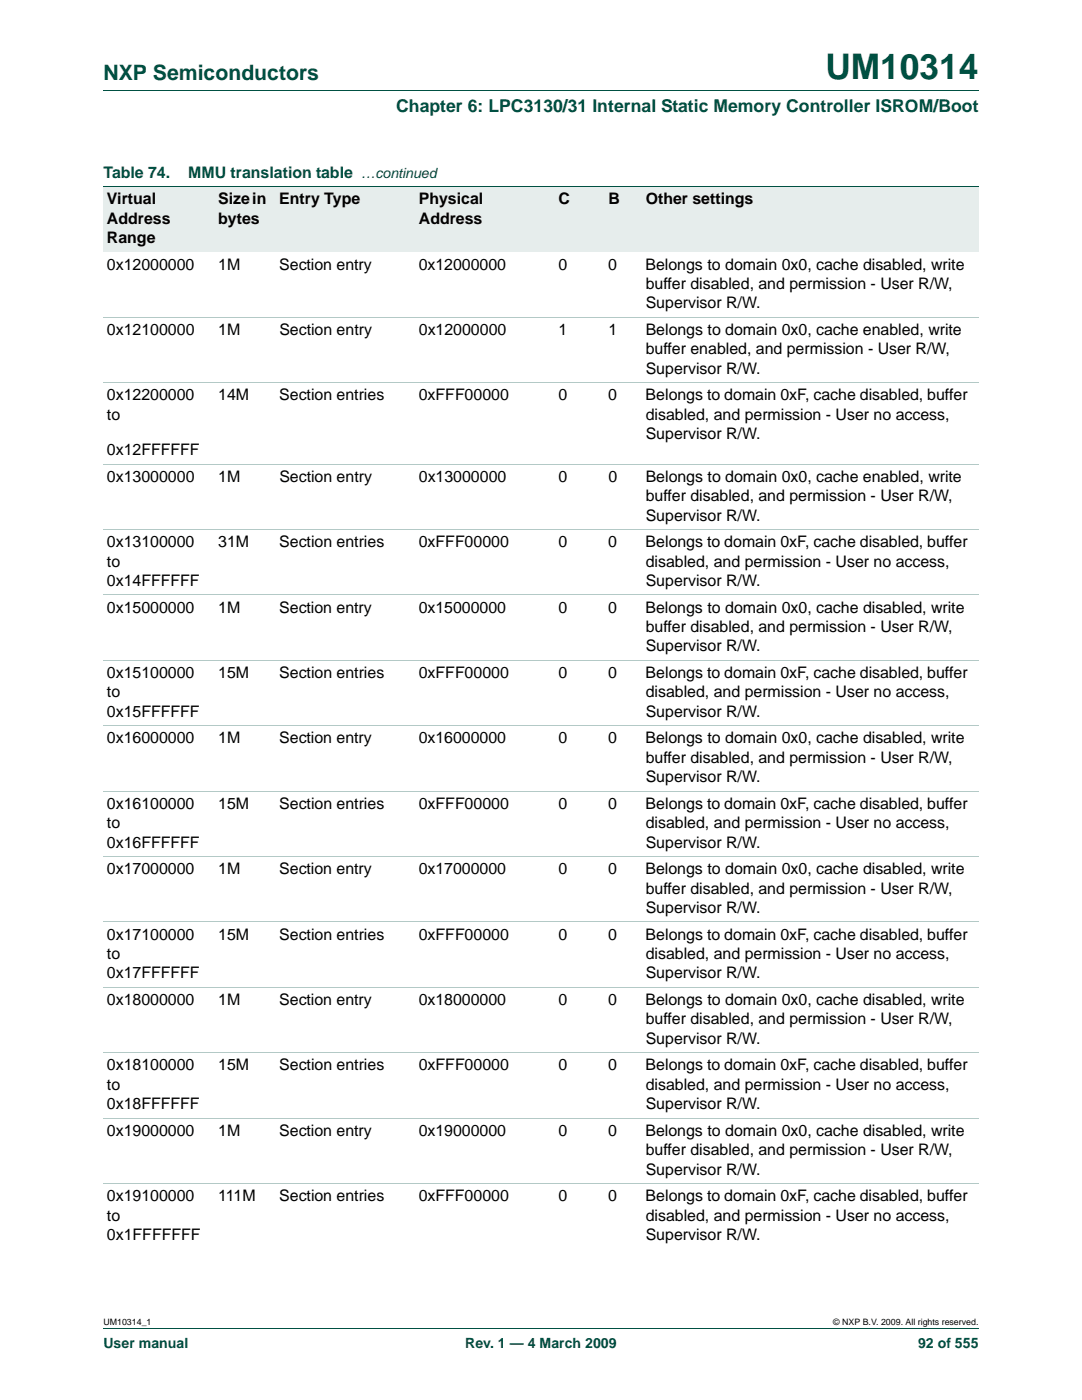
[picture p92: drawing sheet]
<svg xmlns="http://www.w3.org/2000/svg" width="216mm" height="279mm" viewBox="0 0 216 279" stroke-linecap="round" stroke-linejoin="round" font-family="sans-serif">
<defs><g id="words">
<text font-size="7" fill="#005042" x="164.7" y="15.8">UM10314</text>
<text font-size="4.2" fill="#005042" x="20.6" y="16">NXP Semiconductors</text>
<text font-size="3.5" fill="#005042" x="79" y="22.3">Chapter 6: LPC3130/31 Internal Static Memory Controller ISROM/Boot</text>
<g font-size="3.2" fill="#005042">
<text x="20.6" y="35.5">Table 74.</text>
<text x="37.6" y="35.5">MMU translation table</text>
</g>
<g font-size="3.2">
<text x="21.3" y="40.7">Virtual</text>
<text x="43.5" y="40.7">Size in</text>
<text x="55.7" y="40.7">Entry Type</text>
<text x="83.6" y="40.7">Physical</text>
<text x="111.5" y="40.7">C</text>
<text x="121.4" y="40.7">B</text>
<text x="128.8" y="40.7">Other settings</text>
<text x="21.3" y="44.6">Address</text>
<text x="43.5" y="44.6">bytes</text>
<text x="83.6" y="44.6">Address</text>
<text x="21.3" y="53.8">0x12000000</text>
<text x="21.3" y="48.5">Range</text>
<text x="43.5" y="53.8">1M</text>
<text x="55.7" y="53.8">Section entry</text>
<text x="83.6" y="53.8">0x12000000</text>
<text x="111.4" y="53.8">0</text>
<text x="121.3" y="53.8">0</text>
<text x="128.8" y="53.8">Belongs to domain 0x0, cache disabled, write</text>
<text x="128.8" y="57.7">buffer disabled, and permission - User R/W,</text>
<text x="128.8" y="61.6">Supervisor R/W.</text>
<text x="21.3" y="66.8">0x12100000</text>
<text x="43.5" y="66.8">1M</text>
<text x="55.7" y="66.8">Section entry</text>
<text x="83.6" y="66.8">0x12000000</text>
<text x="111.5" y="66.8">1</text>
<text x="121.4" y="66.8">1</text>
<text x="128.8" y="66.8">Belongs to domain 0x0, cache enabled, write</text>
<text x="128.8" y="70.7">buffer enabled, and permission - User R/W,</text>
<text x="128.8" y="74.6">Supervisor R/W.</text>
<text x="21.3" y="79.9">0x12200000</text>
<text x="21.3" y="83.8">to</text>
<text x="43.5" y="79.9">14M</text>
<text x="55.7" y="79.9">Section entries</text>
<text x="83.6" y="79.9">0xFFF00000</text>
<text x="111.5" y="79.9">0</text>
<text x="121.4" y="79.9">0</text>
<text x="128.8" y="79.9">Belongs to domain 0xF, cache disabled, buffer</text>
<text x="128.8" y="83.8">disabled, and permission - User no access,</text>
<text x="128.8" y="87.7">Supervisor R/W.</text>
<text x="21.3" y="90.9">0x12FFFFFF</text>
<text x="21.3" y="96.1">0x13000000</text>
<text x="43.5" y="96.1">1M</text>
<text x="55.7" y="96.1">Section entry</text>
<text x="83.6" y="96.1">0x13000000</text>
<text x="111.5" y="96.1">0</text>
<text x="121.4" y="96.1">0</text>
<text x="128.8" y="96.1">Belongs to domain 0x0, cache enabled, write</text>
<text x="128.8" y="100">buffer disabled, and permission - User R/W,</text>
<text x="128.8" y="103.9">Supervisor R/W.</text>
<text x="21.3" y="109.2">0x13100000</text>
<text x="21.3" y="113.1">to</text>
<text x="43.5" y="109.2">31M</text>
<text x="55.7" y="109.2">Section entries</text>
<text x="83.6" y="109.2">0xFFF00000</text>
<text x="111.5" y="109.2">0</text>
<text x="121.4" y="109.2">0</text>
<text x="128.8" y="109.2">Belongs to domain 0xF, cache disabled, buffer</text>
<text x="128.8" y="113.1">disabled, and permission - User no access,</text>
<text x="21.3" y="117">0x14FFFFFF</text>
<text x="128.8" y="117">Supervisor R/W.</text>
<text x="21.3" y="122.2">0x15000000</text>
<text x="43.5" y="122.2">1M</text>
<text x="55.7" y="122.2">Section entry</text>
<text x="83.6" y="122.2">0x15000000</text>
<text x="111.4" y="122.2">0</text>
<text x="121.3" y="122.2">0</text>
<text x="128.8" y="122.2">Belongs to domain 0x0, cache disabled, write</text>
<text x="128.8" y="126.1">buffer disabled, and permission - User R/W,</text>
<text x="128.8" y="130">Supervisor R/W.</text>
<text x="21.3" y="135.3">0x15100000</text>
<text x="43.5" y="135.3">15M</text>
<text x="55.7" y="135.3">Section entries</text>
<text x="83.6" y="135.3">0xFFF00000</text>
<text x="111.5" y="135.3">0</text>
<text x="121.4" y="135.3">0</text>
<text x="128.8" y="135.3">Belongs to domain 0xF, cache disabled, buffer</text>
<text x="21.3" y="139.2">to</text>
<text x="21.3" y="143.1">0x15FFFFFF</text>
<text x="128.8" y="139.2">disabled, and permission - User no access,</text>
<text x="128.8" y="143.1">Supervisor R/W.</text>
<text x="21.3" y="148.3">0x16000000</text>
<text x="43.5" y="148.3">1M</text>
<text x="55.7" y="148.3">Section entry</text>
<text x="83.6" y="148.3">0x16000000</text>
<text x="111.4" y="148.3">0</text>
<text x="121.3" y="148.3">0</text>
<text x="128.8" y="148.3">Belongs to domain 0x0, cache disabled, write</text>
<text x="128.8" y="152.2">buffer disabled, and permission - User R/W,</text>
<text x="21.3" y="161.4">0x16100000</text>
<text x="43.5" y="161.4">15M</text>
<text x="55.7" y="161.4">Section entries</text>
<text x="83.6" y="161.4">0xFFF00000</text>
<text x="111.5" y="161.4">0</text>
<text x="121.4" y="161.4">0</text>
<text x="128.8" y="161.4">Belongs to domain 0xF, cache disabled, buffer</text>
<text x="128.8" y="156.1">Supervisor R/W.</text>
<text x="21.3" y="165.3">to</text>
<text x="128.8" y="165.3">disabled, and permission - User no access,</text>
<text x="21.3" y="169.2">0x16FFFFFF</text>
<text x="128.8" y="169.2">Supervisor R/W.</text>
<text x="21.3" y="174.5">0x17000000</text>
<text x="43.5" y="174.5">1M</text>
<text x="55.7" y="174.5">Section entry</text>
<text x="83.6" y="174.5">0x17000000</text>
<text x="111.4" y="174.5">0</text>
<text x="121.3" y="174.5">0</text>
<text x="128.8" y="174.5">Belongs to domain 0x0, cache disabled, write</text>
<text x="128.8" y="178.3">buffer disabled, and permission - User R/W,</text>
<text x="128.8" y="182.2">Supervisor R/W.</text>
<text x="21.3" y="187.5">0x17100000</text>
<text x="21.3" y="191.4">to</text>
<text x="43.5" y="187.5">15M</text>
<text x="55.7" y="187.5">Section entries</text>
<text x="83.6" y="187.5">0xFFF00000</text>
<text x="111.5" y="187.5">0</text>
<text x="121.4" y="187.5">0</text>
<text x="128.8" y="187.5">Belongs to domain 0xF, cache disabled, buffer</text>
<text x="128.8" y="191.4">disabled, and permission - User no access,</text>
<text x="21.3" y="195.3">0x17FFFFFF</text>
<text x="128.8" y="195.3">Supervisor R/W.</text>
<text x="21.3" y="200.6">0x18000000</text>
<text x="43.5" y="200.6">1M</text>
<text x="55.7" y="200.6">Section entry</text>
<text x="83.6" y="200.6">0x18000000</text>
<text x="111.4" y="200.6">0</text>
<text x="121.3" y="200.6">0</text>
<text x="128.8" y="200.6">Belongs to domain 0x0, cache disabled, write</text>
<text x="128.8" y="204.4">buffer disabled, and permission - User R/W,</text>
<text x="128.8" y="208.3">Supervisor R/W.</text>
<text x="21.3" y="213.6">0x18100000</text>
<text x="43.5" y="213.6">15M</text>
<text x="55.7" y="213.6">Section entries</text>
<text x="83.6" y="213.6">0xFFF00000</text>
<text x="111.5" y="213.6">0</text>
<text x="121.4" y="213.6">0</text>
<text x="128.8" y="213.6">Belongs to domain 0xF, cache disabled, buffer</text>
<text x="21.3" y="217.5">to</text>
<text x="21.3" y="221.4">0x18FFFFFF</text>
<text x="128.8" y="217.5">disabled, and permission - User no access,</text>
<text x="128.8" y="221.4">Supervisor R/W.</text>
<text x="21.3" y="226.7">0x19000000</text>
<text x="43.5" y="226.7">1M</text>
<text x="55.7" y="226.7">Section entry</text>
<text x="83.6" y="226.7">0x19000000</text>
<text x="111.4" y="226.7">0</text>
<text x="121.3" y="226.7">0</text>
<text x="128.8" y="226.7">Belongs to domain 0x0, cache disabled, write</text>
<text x="128.8" y="230.6">buffer disabled, and permission - User R/W,</text>
<text x="21.3" y="239.7">0x19100000</text>
<text x="43.5" y="239.7">111M</text>
<text x="55.7" y="239.7">Section entries</text>
<text x="83.6" y="239.7">0xFFF00000</text>
<text x="111.4" y="239.7">0</text>
<text x="121.4" y="239.7">0</text>
<text x="128.8" y="239.7">Belongs to domain 0xF, cache disabled, buffer</text>
<text x="128.8" y="234.4">Supervisor R/W.</text>
<text x="21.3" y="243.6">to</text>
<text x="128.8" y="243.6">disabled, and permission - User no access,</text>
<text x="21.3" y="247.5">0x1FFFFFFF</text>
<text x="128.8" y="247.5">Supervisor R/W.</text>
</g>
<g font-size="2.8" fill="#005042">
<text x="72.1" y="35.5">…continued</text>
<text x="20.6" y="269.1">User manual</text>
<text x="92.8" y="269.1">Rev. 1 — 4 March 2009</text>
<text x="183.2" y="269.1">92 of 555</text>
</g>
<g font-size="1.8">
<text x="20.6" y="264.5">UM10314_1</text>
<text x="166.3" y="264.5">© NXP B.V. 2009. All rights reserved.</text>
</g>
</g></defs>
<path d="M20.6 18.2h174.7M20.6 265.1h174.7" fill="none" stroke="#005042" stroke-width=".2"/>
<g fill="#e6edec">
<path d="M20.6 37.2h22.2v13.1h-22.2z"/>
<path d="M42.8 37.2h12.2v13.1h-12.2z"/>
<path d="M55 37.2h27.9v13.1h-27.9z"/>
<path d="M82.9 37.2h27.9v13.1h-27.9z"/>
<path d="M110.8 37.2h9.9v13.1h-9.9z"/>
<path d="M120.7 37.2h7.4v13.1h-7.4z"/>
<path d="M128.1 37.2h67.2v13.1h-67.2z"/>
</g>
<path d="M20.6 37.2h174.7" fill="none" stroke="#005042" stroke-width=".2"/>
<g fill="none" stroke="#b3c9c6" stroke-width=".2">
<path d="M20.6 63.3h174.7M20.6 76.4h174.7M20.6 92.6h174.7M20.6 105.7h174.7M20.6 118.7h174.7M20.6 131.8h174.7M20.6 144.8h174.7M20.6 157.9h174.7M20.6 170.9h174.7M20.6 184h174.7M20.6 197h174.7M20.6 210.1h174.7"/>
<path d="M20.6 223.1h174.7M20.6 236.2h174.7"/>
</g>
<use href="#words"/>
</svg>
